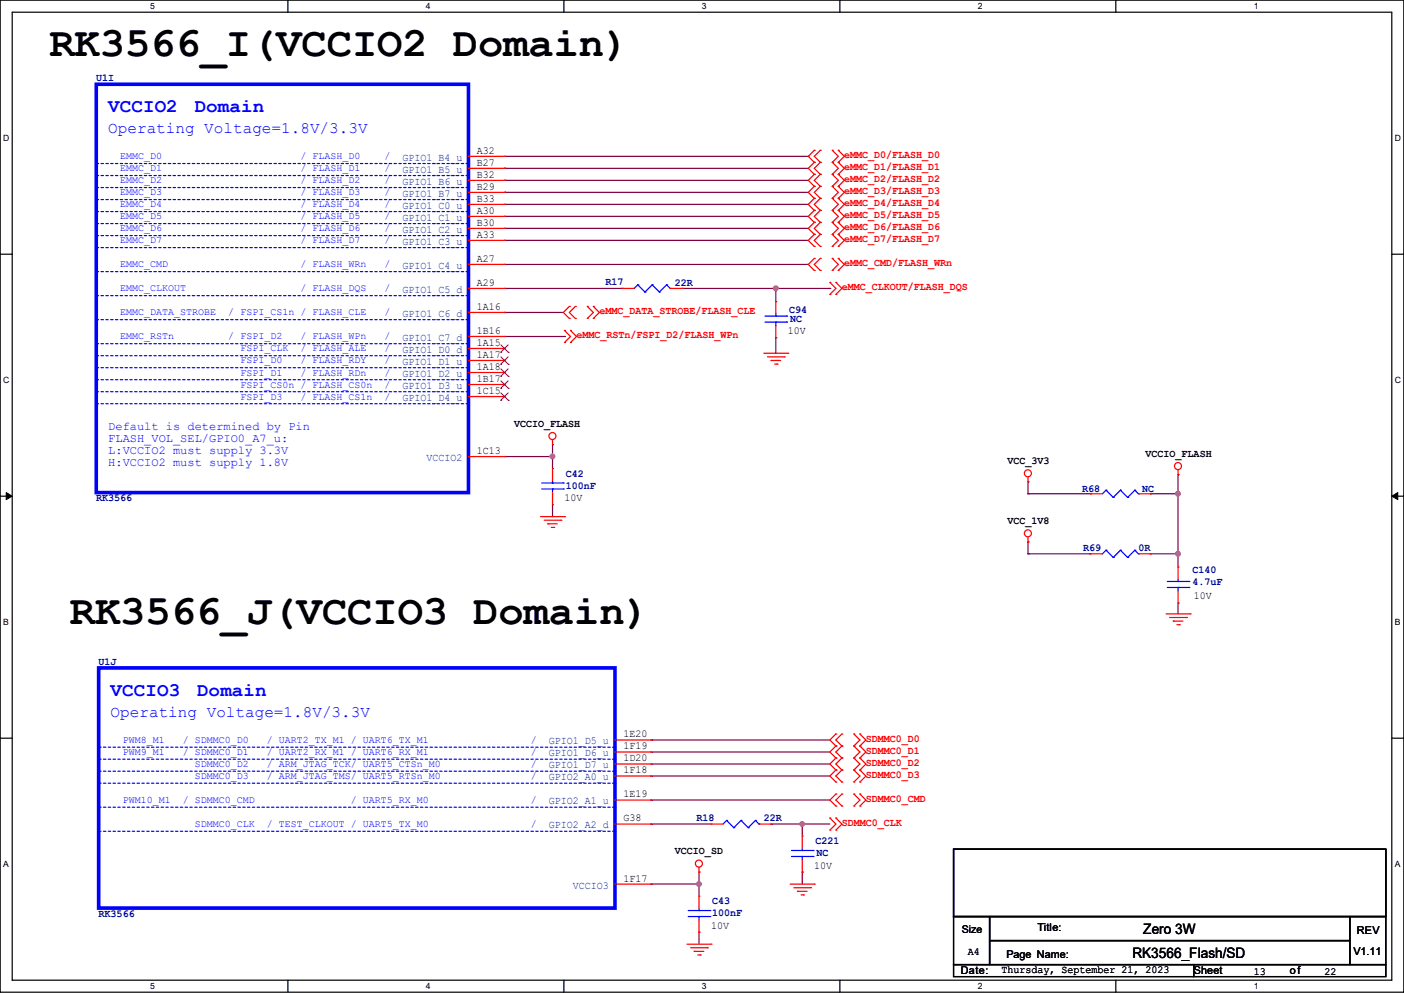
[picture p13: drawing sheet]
<svg xmlns="http://www.w3.org/2000/svg" width="297mm" height="210mm" viewBox="0 0 297 210" stroke-linecap="round" stroke-linejoin="round" font-family="sans-serif">
<defs><g id="words">
<g font-size="8.9">
<text x="10.5" y="11.8">RK3566_I(VCCIO2 Domain)</text>
<text x="14.8" y="131.9">RK3566_J(VCCIO3 Domain)</text>
</g>
<g font-size="4.1" fill="#00f">
<text x="22.9" y="23.8">VCCIO2</text>
<text x="41.2" y="23.8">Domain</text>
<text x="23.4" y="147.2">VCCIO3</text>
<text x="41.7" y="147.2">Domain</text>
</g>
<g font-size="3.4" fill="#00f">
<text x="22.9" y="28.1">Operating Voltage=1.8V/3.3V</text>
<text x="23.4" y="151.6">Operating Voltage=1.8V/3.3V</text>
</g>
<g font-size="3">
<text x="241.9" y="197.6">Zero 3W</text>
<text x="239.6" y="202.7">RK3566_Flash/SD</text>
</g>
<g font-size="2.5" fill="#00f">
<text x="22.9" y="91">Default is determined by Pin</text>
<text x="22.9" y="93.6">FLASH_VOL_SEL/GPIO0_A7_u:</text>
<text x="22.9" y="96.1">L:VCCIO2 must supply 3.3V</text>
<text x="22.9" y="98.6">H:VCCIO2 must supply 1.8V</text>
</g>
<g font-size="2.3" fill="#000080">
<text x="20.4" y="17.1">U1I</text>
<text x="128.1" y="60.3">R17</text>
<text x="142.8" y="60.6">22R</text>
<text x="166.9" y="66.2">C94</text>
<text x="167.2" y="68.2">NC</text>
<text x="119.7" y="101">C42</text>
<text x="20.4" y="106">RK3566</text>
<text x="119.7" y="103.5">100nF</text>
<text x="228.9" y="104">R68</text>
<text x="241.6" y="104">NC</text>
<text x="229.2" y="116.5">R69</text>
<text x="240.8" y="116.5">0R</text>
<text x="252.3" y="121.3">C140</text>
<text x="252.3" y="123.8">4.7uF</text>
<text x="20.9" y="140.6">U1J</text>
<text x="147.4" y="173.6">R18</text>
<text x="161.6" y="173.6">22R</text>
<text x="172.5" y="178.4">C221</text>
<text x="172.8" y="181">NC</text>
<text x="150.7" y="191.1">C43</text>
<text x="20.9" y="193.9">RK3566</text>
<text x="150.7" y="193.7">100nF</text>
</g>
<g font-size="2.3" fill="#004080">
<text x="85.1" y="34">GPIO1_B4_u</text>
<text x="85.1" y="36.5">GPIO1_B5_u</text>
<text x="85.1" y="39.1">GPIO1_B6_u</text>
<text x="85.1" y="41.6">GPIO1_B7_u</text>
<text x="85.1" y="44.2">GPIO1_C0_u</text>
<text x="85.1" y="46.7">GPIO1_C1_u</text>
<text x="85.1" y="49.2">GPIO1_C2_u</text>
<text x="85.1" y="51.8">GPIO1_C3_u</text>
<text x="85.1" y="56.9">GPIO1_C4_u</text>
<text x="85.1" y="61.9">GPIO1_C5_d</text>
<text x="85.1" y="67">GPIO1_C6_d</text>
<text x="85.1" y="72.1">GPIO1_C7_d</text>
<text x="85.1" y="74.6">GPIO1_D0_d</text>
<text x="85.1" y="77.2">GPIO1_D1_u</text>
<text x="85.1" y="79.7">GPIO1_D2_u</text>
<text x="85.1" y="82.3">GPIO1_D3_u</text>
<text x="85.1" y="84.8">GPIO1_D4_u</text>
<text x="90.2" y="97.5">VCCIO2</text>
<text x="116.1" y="157.4">GPIO1_D5_u</text>
<text x="116.1" y="160">GPIO1_D6_u</text>
<text x="116.1" y="162.5">GPIO1_D7_u</text>
<text x="116.1" y="165.1">GPIO2_A0_u</text>
<text x="116.1" y="170.1">GPIO2_A1_u</text>
<text x="116.1" y="175.2">GPIO2_A2_d</text>
<text x="121.2" y="187.9">VCCIO3</text>
</g>
<g font-size="2.3">
<text x="100.9" y="32.5">A32</text>
<text x="100.9" y="35.1">B27</text>
<text x="100.9" y="37.6">B32</text>
<text x="100.9" y="40.1">B29</text>
<text x="100.9" y="42.7">B33</text>
<text x="100.9" y="45.2">A30</text>
<text x="100.9" y="47.8">B30</text>
<text x="100.9" y="50.3">A33</text>
<text x="100.9" y="55.4">A27</text>
<text x="100.9" y="60.5">A29</text>
<text x="100.9" y="65.5">1A16</text>
<text x="100.9" y="70.6">1B16</text>
<text x="166.7" y="70.7">10V</text>
<text x="100.9" y="73.2">1A15</text>
<text x="100.9" y="75.7">1A17</text>
<text x="100.9" y="78.2">1A18</text>
<text x="100.9" y="80.8">1B17</text>
<text x="100.9" y="83.3">1C15</text>
<text x="108.8" y="90.3">VCCIO_FLASH</text>
<text x="100.9" y="96">1C13</text>
<text x="213.1" y="98.2">VCC_3V3</text>
<text x="242.4" y="96.6">VCCIO_FLASH</text>
<text x="119.4" y="106">10V</text>
<text x="213.1" y="110.9">VCC_1V8</text>
<text x="252.5" y="126.6">10V</text>
<text x="131.9" y="156">1E20</text>
<text x="131.9" y="158.5">1F19</text>
<text x="131.9" y="161">1D20</text>
<text x="131.9" y="163.6">1F18</text>
<text x="131.9" y="168.7">1E19</text>
<text x="131.9" y="173.7">G38</text>
<text x="142.8" y="180.7">VCCIO_SD</text>
<text x="172.3" y="183.8">10V</text>
<text x="131.9" y="186.4">1F17</text>
<text x="150.4" y="196.5">10V</text>
<text x="219.5" y="196.9">Title:</text>
<text x="287.1" y="197.4">REV</text>
<text x="204.8" y="202.1">A4</text>
<text x="212.9" y="202.5">Page Name:</text>
<text x="286.3" y="202">V1.11</text>
<text x="203.2" y="206.1">Date:</text>
<text x="211.9" y="205.9">Thursday, September 21, 2023</text>
<text x="252.5" y="206.1">Sheet</text>
<text x="265.2" y="206.1">13</text>
<text x="272.8" y="206.1">of</text>
<text x="280.2" y="206.1">22</text>
</g>
<g font-size="2.3" fill="#f00">
<text x="178.6" y="33.4">eMMC_D0/FLASH_D0</text>
<text x="178.6" y="35.9">eMMC_D1/FLASH_D1</text>
<text x="178.6" y="38.5">eMMC_D2/FLASH_D2</text>
<text x="178.6" y="41">eMMC_D3/FLASH_D3</text>
<text x="178.6" y="43.6">eMMC_D4/FLASH_D4</text>
<text x="178.6" y="46.1">eMMC_D5/FLASH_D5</text>
<text x="178.6" y="48.6">eMMC_D6/FLASH_D6</text>
<text x="178.6" y="51.2">eMMC_D7/FLASH_D7</text>
<text x="178.6" y="56.3">eMMC_CMD/FLASH_WRn</text>
<text x="178.1" y="61.3">eMMC_CLKOUT/FLASH_DQS</text>
<text x="122" y="71.5">eMMC_RSTn/FSPI_D2/FLASH_WPn</text>
<text x="126.8" y="66.4">eMMC_DATA_STROBE/FLASH_CLE</text>
<text x="183.2" y="156.8">SDMMC0_D0</text>
<text x="183.2" y="159.4">SDMMC0_D1</text>
<text x="183.2" y="161.9">SDMMC0_D2</text>
<text x="183.2" y="164.5">SDMMC0_D3</text>
<text x="183.2" y="169.5">SDMMC0_CMD</text>
<text x="178.1" y="174.6">SDMMC0_CLK</text>
</g>
<text font-size="2.2" x="203.5" y="197.4">Size</text>
<g font-size="2.1" fill="#00f">
<text x="25.4" y="33.7">EMMC_D0</text>
<text x="63.5" y="33.7">/ FLASH_D0</text>
<text x="81.3" y="33.7">/</text>
<text x="25.4" y="36.2">EMMC_D1</text>
<text x="25.4" y="41.3">EMMC_D3</text>
<text x="25.4" y="38.8">EMMC_D2</text>
<text x="63.5" y="36.2">/ FLASH_D1</text>
<text x="63.5" y="41.3">/ FLASH_D3</text>
<text x="63.5" y="38.8">/ FLASH_D2</text>
<text x="81.3" y="38.8">/</text>
<text x="81.3" y="36.2">/</text>
<text x="81.3" y="41.3">/</text>
<text x="25.4" y="46.4">EMMC_D5</text>
<text x="25.4" y="43.9">EMMC_D4</text>
<text x="63.5" y="46.4">/ FLASH_D5</text>
<text x="63.5" y="43.9">/ FLASH_D4</text>
<text x="81.3" y="46.4">/</text>
<text x="81.3" y="43.9">/</text>
<text x="25.4" y="48.9">EMMC_D6</text>
<text x="25.4" y="51.5">EMMC_D7</text>
<text x="63.5" y="51.5">/ FLASH_D7</text>
<text x="63.5" y="48.9">/ FLASH_D6</text>
<text x="81.3" y="48.9">/</text>
<text x="81.3" y="51.5">/</text>
<text x="25.4" y="56.6">EMMC_CMD</text>
<text x="63.5" y="56.6">/ FLASH_WRn</text>
<text x="81.3" y="56.6">/</text>
<text x="25.4" y="61.6">EMMC_CLKOUT</text>
<text x="63.5" y="61.6">/ FLASH_DQS</text>
<text x="81.3" y="61.6">/</text>
<text x="25.4" y="71.8">EMMC_RSTn</text>
<text x="25.4" y="66.7">EMMC_DATA_STROBE</text>
<text x="48.3" y="71.8">/ FSPI_D2</text>
<text x="48.3" y="66.7">/ FSPI_CS1n / FLASH_CLE</text>
<text x="63.5" y="71.8">/ FLASH_WPn</text>
<text x="81.3" y="66.7">/</text>
<text x="81.3" y="71.8">/</text>
<text x="50.8" y="76.9">FSPI_D0</text>
<text x="50.8" y="74.3">FSPI_CLK</text>
<text x="63.5" y="76.9">/ FLASH_RDY</text>
<text x="63.5" y="74.3">/ FLASH_ALE</text>
<text x="81.3" y="74.3">/</text>
<text x="81.3" y="76.9">/</text>
<text x="50.8" y="79.4">FSPI_D1</text>
<text x="50.8" y="82">FSPI_CS0n / FLASH_CS0n</text>
<text x="63.5" y="79.4">/ FLASH_RDn</text>
<text x="81.3" y="82">/</text>
<text x="81.3" y="79.4">/</text>
<text x="50.8" y="84.5">FSPI_D3</text>
<text x="63.5" y="84.5">/ FLASH_CS1n</text>
<text x="81.3" y="84.5">/</text>
<text x="26" y="157.1">PWM8_M1</text>
<text x="26" y="159.7">PWM9_M1</text>
<text x="38.7" y="157.1">/ SDMMC0_D0</text>
<text x="38.7" y="159.7">/ SDMMC0_D1</text>
<text x="56.4" y="159.7">/ UART2_RX_M1 / UART6_RX_M1</text>
<text x="56.4" y="157.1">/ UART2_TX_M1 / UART6_TX_M1</text>
<text x="112.3" y="157.1">/</text>
<text x="112.3" y="159.7">/</text>
<text x="41.2" y="164.8">SDMMC0_D3</text>
<text x="41.2" y="162.2">SDMMC0_D2</text>
<text x="56.4" y="162.2">/ ARM_JTAG_TCK/ UART5_CTSn_M0</text>
<text x="56.4" y="164.8">/ ARM_JTAG_TMS/ UART5_RTSn_M0</text>
<text x="112.3" y="162.2">/</text>
<text x="112.3" y="164.8">/</text>
<text x="26" y="169.8">PWM10_M1</text>
<text x="38.7" y="169.8">/ SDMMC0_CMD</text>
<text x="74.2" y="169.8">/ UART5_RX_M0</text>
<text x="112.3" y="169.8">/</text>
<text x="41.2" y="174.9">SDMMC0_CLK</text>
<text x="56.4" y="174.9">/ TEST_CLKOUT / UART5_TX_M0</text>
<text x="112.3" y="174.9">/</text>
</g>
<g font-size="1.8">
<text x="31.7" y="1.9">5</text>
<text x="90.1" y="1.9">4</text>
<text x="148.5" y="1.9">3</text>
<text x="206.8" y="1.9">2</text>
<text x="265.2" y="1.9">1</text>
<text x=".7" y="29.8">D</text>
<text x="295.1" y="29.8">D</text>
<text x=".7" y="80.9">C</text>
<text x="295.1" y="80.9">C</text>
<text x=".7" y="132.1">B</text>
<text x="295.1" y="132.1">B</text>
<text x=".7" y="183.3">A</text>
<text x="295.1" y="183.3">A</text>
<text x="31.7" y="209.2">5</text>
<text x="90.1" y="209.2">4</text>
<text x="148.5" y="209.2">3</text>
<text x="206.8" y="209.2">2</text>
<text x="265.2" y="209.2">1</text>
</g>
</g></defs>
<path d="M0 0h297v209.8h-297zM2.6 2.6h291.8v204.7h-291.8z" fill="none" stroke="#000" stroke-width=".25"/>
<g fill="#fff">
<path d="M31.7 .3h1v2h-1z"/>
<path d="M31.7 207.6h1v1.9h-1z"/>
</g>
<path d="M60.9 0v2.6M60.9 207.3v2.5" fill="none" stroke="#000" stroke-width=".25"/>
<g fill="#fff">
<path d="M90.1 .3h1v2h-1z"/>
<path d="M90.1 207.6h1v1.9h-1z"/>
</g>
<path d="M119.3 0v2.6M119.3 207.3v2.5" fill="none" stroke="#000" stroke-width=".25"/>
<g fill="#fff">
<path d="M148.5 .3h.9v2h-.9z"/>
<path d="M148.5 207.6h.9v1.9h-.9z"/>
</g>
<path d="M177.7 0v2.6M177.7 207.3v2.5" fill="none" stroke="#000" stroke-width=".25"/>
<g fill="#fff">
<path d="M206.8 .3h1v2h-1z"/>
<path d="M206.8 207.6h1v1.9h-1z"/>
</g>
<path d="M236.1 0v2.6M236.1 207.3v2.5" fill="none" stroke="#000" stroke-width=".25"/>
<g fill="#fff">
<path d="M265.2 .3h1v2h-1z"/>
<path d="M265.2 207.6h1v1.9h-1z"/>
<path d="M.7 28.2h1.2v1.9h-1.2z"/>
<path d="M295.1 28.2h1.2v1.9h-1.2z"/>
<path d="M.7 79.3h1.2v2h-1.2z"/>
<path d="M295.1 79.3h1.2v2h-1.2z"/>
</g>
<path d="M0 53.8h2.6M294.4 53.8h2.6" fill="none" stroke="#000" stroke-width=".25"/>
<g fill="#fff">
<path d="M.7 130.5h1.2v2h-1.2z"/>
<path d="M295.1 130.5h1.1v2h-1.1z"/>
</g>
<path d="M0 104.9h2.6M294.4 104.9h2.6" fill="none" stroke="#000" stroke-width=".25"/>
<path d="M1.3 104.2l1.3 .7-1.3 .8zM294.4 104.9l1.3-.7v1.5z" fill="#000" stroke="#000" stroke-width=".21"/>
<g fill="#fff">
<path d="M.7 181.7h1.2v2h-1.2z"/>
<path d="M295.1 181.7h1.1v2h-1.1z"/>
</g>
<path d="M0 156.1h2.6M294.4 156.1h2.6M201.7 179.6h91.5v14.2h-91.5zM201.7 193.8h7.6v10.2h-7.6zM209.3 193.8h76.2v5.1h-76.2zM209.3 198.9h76.2v5.1h-76.2zM285.5 193.8h7.7v10.2h-7.7zM201.7 204h50.8v2.5h-50.8zM252.5 204h40.7v2.5h-40.7z" fill="none" stroke="#000" stroke-width=".25"/>
<g fill="none" stroke="#800040" stroke-width=".25">
<path d="M106.7 38.1h.1M106.7 35.6h.1M106.7 38.1h64.3M106.7 35.6h64.3M106.7 33.1h64.3M171 33.1h.1M106.7 55.9h.1M106.7 50.8h.1M106.7 48.3h.1M106.7 45.8h.1M106.7 43.2h.1M106.7 40.7h.1"/>
<path d="M106.7 55.9h64.3M106.7 50.8h64.3M106.7 48.3h64.3M106.7 45.8h64.3M106.7 43.2h64.3M106.7 40.7h64.3M106.7 66.1h.1M106.7 61h24.9M106.7 66.1h12.5M106.7 71.2h12.7M119.4 71.2h.1M131.6 61h.1"/>
<path d="M144.3 61h31.3M164.1 61h.1M164.1 71.4h.1M164.1 61v2.8M164.1 71.4v3.3M175.6 61h.1M106.7 96.6h10.2M116.9 96.6h.1M116.9 94h.1M116.9 94v5.1M116.9 109.3h.1M116.9 106.7v2.6"/>
<path d="M217.5 117.1h.1M217.5 114.6h.1M217.5 104.4h.1M217.5 101.9h.1M217.5 117.1h13.2M217.5 101.9v2.5M217.5 114.6v2.5M217.5 104.4h13.2M243.4 117.1h.1M243.4 104.4h.1M243.4 117.1h5.8M243.4 104.4h5.8"/>
<path d="M249.2 104.4h.1M249.2 117.1h.1M249.2 100.4h.1M249.2 100.4v19.5M249.2 127.6h.1M249.2 127.6v2.2M137.7 156.5h.1M137.7 159h.1M137.7 156.5h37.9M137.7 159h37.9M137.7 161.6h.1M137.7 164.1h.1"/>
<path d="M137.7 174.3h.1M137.7 169.2h.1M137.7 161.6h37.9M137.7 164.1h37.9M137.7 174.3h12.7M137.7 169.2h37.9M163.1 174.3h.1M163.1 174.3h12.5M169.7 174.3h.1M169.7 174.3v2.5M137.7 187h.1M137.7 187h10.2"/>
<path d="M147.9 187h.1M147.9 197.1h.1M147.9 184.4h.1M147.9 184.4v5.1M147.9 197.1v2.6M169.7 184.4h.1M169.7 184.4v2.6"/>
</g>
<g fill="#f0f" stroke="#f0f" stroke-width=".25">
<circle cx="116.9" cy="96.5" r=".49"/>
<circle cx="147.8" cy="187" r=".49"/>
<circle cx="164.1" cy="61" r=".49"/>
<circle cx="169.7" cy="174.3" r=".49"/>
<circle cx="249.2" cy="117.1" r=".49"/>
<circle cx="249.2" cy="104.4" r=".49"/>
</g>
<g fill="none" stroke="#f00" stroke-width=".25">
<path d="M99.1 33.1h7.6M99.1 35.6h7.6M99.1 38.1h7.6M106.7 33.1h.1M106.7 35.6h.1M106.7 38.1h.1M172.3 31.8h.1M172.3 34.3h.1M172.3 36.9h.1M172.3 39.4h.1M172.3 31.8l-1.3 1.3 1.3 1.2M172.3 39.4l-1.3 1.3 1.3 1.3"/>
<path d="M172.3 34.3l-1.3 1.3 1.3 1.3M172.3 36.9l-1.3 1.2 1.3 1.3M173.5 34.3h.1M173.5 31.8h.1M173.5 36.9h.1M173.5 39.4h.1M173.5 31.8l-1.2 1.3 1.2 1.2M173.5 36.9l-1.2 1.2 1.2 1.3M173.5 34.3l-1.2 1.3 1.2 1.3M173.5 39.4l-1.2 1.3 1.2 1.3M176.1 34.3h.1M176.1 31.8h.1"/>
<path d="M176.1 36.9h.1M176.1 39.4h.1M176.1 36.9l1.2 1.2-1.2 1.3M176.1 31.8l1.2 1.3-1.2 1.2M176.1 39.4l1.2 1.3-1.2 1.3M176.1 34.3l1.2 1.3-1.2 1.3M177.3 34.3h.1M177.3 31.8h.1M177.3 36.9h.1M177.3 39.4h.1M177.3 39.4l1.3 1.3-1.3 1.3M177.3 31.8l1.3 1.3-1.3 1.2"/>
<path d="M177.3 34.3l1.3 1.3-1.3 1.3M177.3 36.9l1.3 1.2-1.3 1.3M99.1 40.7h7.6M99.1 43.2h7.6M99.1 45.8h7.6M99.1 48.3h7.6M99.1 50.8h7.6M99.1 55.9h7.6M106.7 40.7h.1M106.7 43.2h.1M106.7 45.8h.1M106.7 48.3h.1"/>
<path d="M106.7 50.8h.1M106.7 55.9h.1M172.3 42h.1M172.3 44.5h.1M172.3 47h.1M172.3 49.6h.1M172.3 52.1h.1M172.3 54.7h.1M172.3 57.2h.1M172.3 42l-1.3 1.2 1.3 1.3M172.3 44.5l-1.3 1.3 1.3 1.2M172.3 47l-1.3 1.3 1.3 1.3"/>
<path d="M172.3 49.6l-1.3 1.2 1.3 1.3M172.3 54.7l-1.3 1.2 1.3 1.3M173.5 42h.1M173.5 44.5h.1M173.5 47h.1M173.5 49.6h.1M173.5 52.1h.1M173.5 57.2h.1M173.5 54.7h.1M173.5 42l-1.2 1.2 1.2 1.3M173.5 44.5l-1.2 1.3 1.2 1.2M173.5 47l-1.2 1.3 1.2 1.3"/>
<path d="M173.5 49.6l-1.2 1.2 1.2 1.3M173.5 54.7l-1.2 1.2 1.2 1.3M175.6 59.7h.1M175.6 59.7l1.2 1.3-1.2 1.3M176.1 42h.1M176.1 44.5h.1M176.1 47h.1M176.1 49.6h.1M176.1 52.1h.1M176.1 57.2h.1M176.1 54.7h.1M176.1 42l1.2 1.2-1.2 1.3"/>
<path d="M176.1 44.5l1.2 1.3-1.2 1.2M176.1 47l1.2 1.3-1.2 1.3M176.1 49.6l1.2 1.2-1.2 1.3M176.1 54.7l1.2 1.2-1.2 1.3M176.8 59.7h.1M176.8 59.7l1.3 1.3-1.3 1.3M177.3 42h.1M177.3 44.5h.1M177.3 47h.1M177.3 49.6h.1M177.3 52.1h.1M177.3 57.2h.1"/>
<path d="M177.3 54.7h.1M177.3 42l1.3 1.2-1.3 1.3M177.3 44.5l1.3 1.3-1.3 1.2M177.3 47l1.3 1.3-1.3 1.3M177.3 49.6l1.3 1.2-1.3 1.3M177.3 54.7l1.3 1.2-1.3 1.3M99.1 76.2h7.6M99.1 61h7.6M99.1 66.1h7.6M99.1 71.2h7.6M99.1 73.7h7.6M99.1 78.8h7.6"/>
<path d="M106.7 61h.1M106.7 66.1h.1M106.7 71.2h.1M106.7 73.7h.1M106.7 76.2h.1M106.7 78.8h.1M119.4 72.4h.1M119.4 69.9h.1M119.4 69.9l1.3 1.3-1.3 1.2M120.4 64.8h.1M120.4 67.4h.1M120.4 64.8l-1.2 1.3 1.2 1.3"/>
<path d="M120.7 72.4h.1M120.7 69.9h.1M120.7 69.9l1.3 1.3-1.3 1.2M121.7 67.4h.1M121.7 64.8h.1M121.7 64.8l-1.3 1.3 1.3 1.3M124.2 67.4h.1M124.2 64.8h.1M124.2 64.8l1.3 1.3-1.3 1.3M125.5 67.4h.1M125.5 64.8h.1M125.5 64.8l1.3 1.3-1.3 1.3"/>
<path d="M131.6 61h.1M131.6 61h2.6M141.8 61h2.5M144.3 61h.1M161.6 74.7h5.1M162.3 75.5h3.6M163.1 76.2h.1M163.1 76.2h2M163.9 77h.5M164.1 63.8h.1M164.1 71.4h.1M164.1 63.8v2.5"/>
<path d="M164.1 68.9v2.5M164.4 77h.1M165.9 75.5h.1M166.7 74.7h.1M175.6 62.3h.1M176.8 62.3h.1M99.1 81.3h7.6M99.1 83.9h7.6M99.1 96.6h7.6M106.7 81.3h.1M106.7 83.9h.1M106.7 96.6h.1"/>
<path d="M116.9 94h.1M116.9 99.1h.1M116.9 93v1M116.9 99.1v2.5M249.2 99.4v1M114.3 109.3h5.1M115.1 110h3.6M115.9 110.8h.1M115.9 110.8h2M116.6 111.5h.5M116.9 106.7h.1M116.9 104.2v2.5"/>
<path d="M117.1 111.5h.1M118.7 110h.1M119.4 109.3h.1M217.5 114.6h.1M217.5 101.9h.1M217.5 100.9v1M217.5 113.6v1M230.7 117.1h.1M230.7 104.4h.1M230.7 117.1h2.5M230.7 104.4h2.5M240.8 117.1h2.6"/>
<path d="M240.8 104.4h2.6M243.4 117.1h.1M243.4 104.4h.1M249.2 100.4h.1M249.2 119.9h.1M249.2 119.9v2.6M246.7 129.8h5.1M247.4 130.6h3.6M248.2 131.4h.1M248.2 131.4h2M249 132.1h.5M249.2 127.6h.1"/>
<path d="M249.2 125v2.6M249.5 132.1h.1M251 130.6h.1M251.8 129.8h.1M130.1 156.5h7.6M130.1 159h7.6M137.7 156.5h.1M137.7 159h.1M176.8 155.2h.1M176.8 157.8h.1M176.8 155.2l-1.2 1.3 1.2 1.3M176.8 157.8l-1.2 1.2 1.2 1.3"/>
<path d="M178.1 157.8h.1M178.1 155.2h.1M178.1 155.2l-1.3 1.3 1.3 1.3M178.1 157.8l-1.3 1.2 1.3 1.3M180.6 157.8h.1M180.6 155.2h.1M180.6 155.2l1.3 1.3-1.3 1.3M180.6 157.8l1.3 1.2-1.3 1.3M181.9 157.8h.1M181.9 155.2h.1M181.9 155.2l1.3 1.3-1.3 1.3M181.9 157.8l1.3 1.2-1.3 1.3"/>
<path d="M130.1 161.6h7.6M130.1 164.1h7.6M130.1 169.2h7.6M130.1 174.3h7.6M137.7 161.6h.1M137.7 164.1h.1M137.7 169.2h.1M137.7 174.3h.1M150.4 174.3h.1M150.4 174.3h2.6M160.6 174.3h2.5M163.1 174.3h.1"/>
<path d="M169.7 176.8h.1M169.7 176.8v2.6M175.6 175.6h.1M175.6 173h.1M175.6 173l1.2 1.3-1.2 1.3M176.8 160.3h.1M176.8 162.9h.1M176.8 165.4h.1M176.8 167.9h.1M176.8 170.5h.1M176.8 175.6h.1M176.8 173h.1"/>
<path d="M176.8 162.9l-1.2 1.2 1.2 1.3M176.8 160.3l-1.2 1.3 1.2 1.3M176.8 167.9l-1.2 1.3 1.2 1.3M176.8 173l1.3 1.3-1.3 1.3M178.1 160.3h.1M178.1 162.9h.1M178.1 165.4h.1M178.1 170.5h.1M178.1 167.9h.1M178.1 160.3l-1.3 1.3 1.3 1.3M178.1 162.9l-1.3 1.2 1.3 1.3M178.1 167.9l-1.3 1.3 1.3 1.3"/>
<path d="M180.6 160.3h.1M180.6 162.9h.1M180.6 165.4h.1M180.6 170.5h.1M180.6 167.9h.1M180.6 160.3l1.3 1.3-1.3 1.3M180.6 162.9l1.3 1.2-1.3 1.3M180.6 167.9l1.3 1.3-1.3 1.3M181.9 160.3h.1M181.9 162.9h.1M181.9 165.4h.1M181.9 170.5h.1"/>
<path d="M181.9 167.9h.1M181.9 162.9l1.3 1.2-1.3 1.3M181.9 167.9l1.3 1.3-1.3 1.3M181.9 160.3l1.3 1.3-1.3 1.3M130.1 187h7.6M137.7 187h.1M145.3 199.7h5.1M147.9 184.4h.1M147.9 189.5h.1M147.9 197.1h.1M147.9 183.4v1M147.9 189.5v2.6"/>
<path d="M147.9 194.6v2.5M150.4 199.7h.1M167.2 187h5.1M167.9 187.7h3.6M168.7 188.5h.1M168.7 188.5h2M169.5 189.3h.5M169.7 184.4h.1M169.7 181.9v2.5M170 189.3h.1M171.5 187.7h.1M172.3 187h.1"/>
<path d="M146.1 200.4h3.5M146.9 201.2h.1M146.9 201.2h2M147.6 202h.5M148.1 202h.1M149.6 200.4h.1"/>
<circle cx="116.9" cy="92.2" r=".74"/>
<circle cx="249.2" cy="98.6" r=".74"/>
<circle cx="217.4" cy="112.8" r=".74"/>
<circle cx="217.4" cy="100.1" r=".74"/>
<circle cx="147.8" cy="182.6" r=".74"/>
</g>
<g fill="none" stroke="#00f" stroke-width=".25">
<path d="M134.9 60.2h.1M134.9 60.2l-.7 .8M134.9 60.2l1.5 1.6M136.4 61.8h.1M138 60.2h.1M138 60.2l-1.6 1.6M138 60.2l1.5 1.6M139.5 61.8h.1M141 60.2h.1M141 60.2l-1.5 1.6M141 60.2l.8 .8M141.8 61h.1"/>
<path d="M161.8 68.1h4.6M161.8 66.8h4.6M164.1 66.8h.1M164.1 68.1h.1M164.1 66.3v.5M164.1 68.1v.8M166.4 68.1h.1M166.4 66.8h.1M114.6 103.4h4.6M114.6 102.2h4.6M116.9 102.2h.1M116.9 103.4h.1"/>
<path d="M116.9 101.6v.6M116.9 103.4v.8M119.2 103.4h.1M119.2 102.2h.1M234 116.4h.1M234 103.7h.1M234 116.4l-.8 .7M234 116.4l1.5 1.5M234 103.7l-.8 .7M234 103.7l1.5 1.5M235.5 117.9h.1M235.5 105.2h.1"/>
<path d="M237 116.4h.1M237 103.7h.1M237 116.4l-1.5 1.5M237 116.4l1.5 1.5M237 103.7l-1.5 1.5M237 103.7l1.5 1.5M238.5 117.9h.1M238.5 105.2h.1M240.1 116.4h.1M240.1 103.7h.1M240.1 116.4l-1.6 1.5M240.1 116.4l.7 .7"/>
<path d="M240.1 103.7l-1.6 1.5M240.1 103.7l.7 .7M240.8 117.1h.1M240.8 104.4h.1M246.9 124.2h4.6M246.9 123h4.6M249.2 123h.1M249.2 124.2h.1M249.2 122.5v.5M249.2 124.2v.8M251.5 124.2h.1M251.5 123h.1"/>
<path d="M153.7 173.5h.1M153.7 173.5l-.7 .8M153.7 173.5l1.5 1.5M155.2 175h.1M156.8 173.5h.1M156.8 173.5l-1.6 1.5M156.8 173.5l1.5 1.5M158.3 175h.1M159.8 173.5h.1M159.8 173.5l-1.5 1.5M159.8 173.5l.8 .8M160.6 174.3h.1"/>
<path d="M167.4 179.9h4.6M169.7 179.9h.1M169.7 179.4v.5M172 179.9h.1M145.6 193.8h4.6M145.6 192.6h4.6M147.9 192.6h.1M147.9 193.8h.1M147.9 192.1v.5M147.9 193.8v.8M150.2 193.8h.1M150.2 192.6h.1"/>
<path d="M167.4 181.1h4.6M169.7 181.1h.1M169.7 181.1v.8M172 181.1h.1"/>
</g>
<g fill="none" stroke="#00f" stroke-width=".25" stroke-dasharray=".5 .5">
<path d="M20.4 37.1h78.7M20.4 34.6h78.7M20.4 39.7h78.7M99.1 37.1h.1M99.1 34.6h.1M99.1 39.7h.1M20.4 42.2h78.7M20.4 47.3h78.7M20.4 52.4h78.7M20.4 44.7h78.7M20.4 49.8h78.7M20.4 57.4h78.7"/>
<path d="M99.1 42.2h.1M99.1 47.3h.1M99.1 52.4h.1M99.1 44.7h.1M99.1 49.8h.1M99.1 57.4h.1M20.4 75.2h78.7M20.4 77.8h78.7M20.4 62.5h78.7M20.4 72.7h78.7M20.4 67.6h78.7M99.1 75.2h.1"/>
<path d="M99.1 77.8h.1M99.1 62.5h.1M99.1 72.7h.1M99.1 67.6h.1M20.4 80.3h78.7M20.4 82.8h78.7M20.4 85.4h78.7M99.1 80.3h.1M99.1 82.8h.1M99.1 85.4h.1M20.9 158h109.2M130.1 158h.1"/>
<path d="M20.9 160.6h109.2M20.9 175.8h109.2M20.9 165.7h109.2M20.9 163.1h109.2M20.9 170.7h109.2M130.1 160.6h.1M130.1 175.8h.1M130.1 165.7h.1M130.1 163.1h.1M130.1 170.7h.1"/>
</g>
<path d="M20.4 17.8h78.7v86.4h-78.7zM20.9 141.3h109.2v50.8h-109.2z" fill="none" stroke="#00f" stroke-width=".76"/>
<g fill="none" stroke="#804000" stroke-width=".21">
<path d="M105.9 74.5h.1M105.9 77h.1M105.9 79.6h.1M106 72.9l1.5 1.6M106 75.5l1.5 1.5M106 78l1.5 1.6M107.5 72.9l-1.6 1.6M107.5 75.5l-1.6 1.5M107.5 78l-1.6 1.6M107.5 74.5h.1M107.5 77h.1M107.5 79.6h.1"/>
<path d="M105.9 82.1h.1M105.9 84.7h.1M106 80.6l1.5 1.5M106 83.1l1.5 1.6M107.5 80.6l-1.6 1.5M107.5 83.1l-1.6 1.6M107.5 82.1h.1M107.5 84.7h.1"/>
</g>
<use href="#words"/>
</svg>
